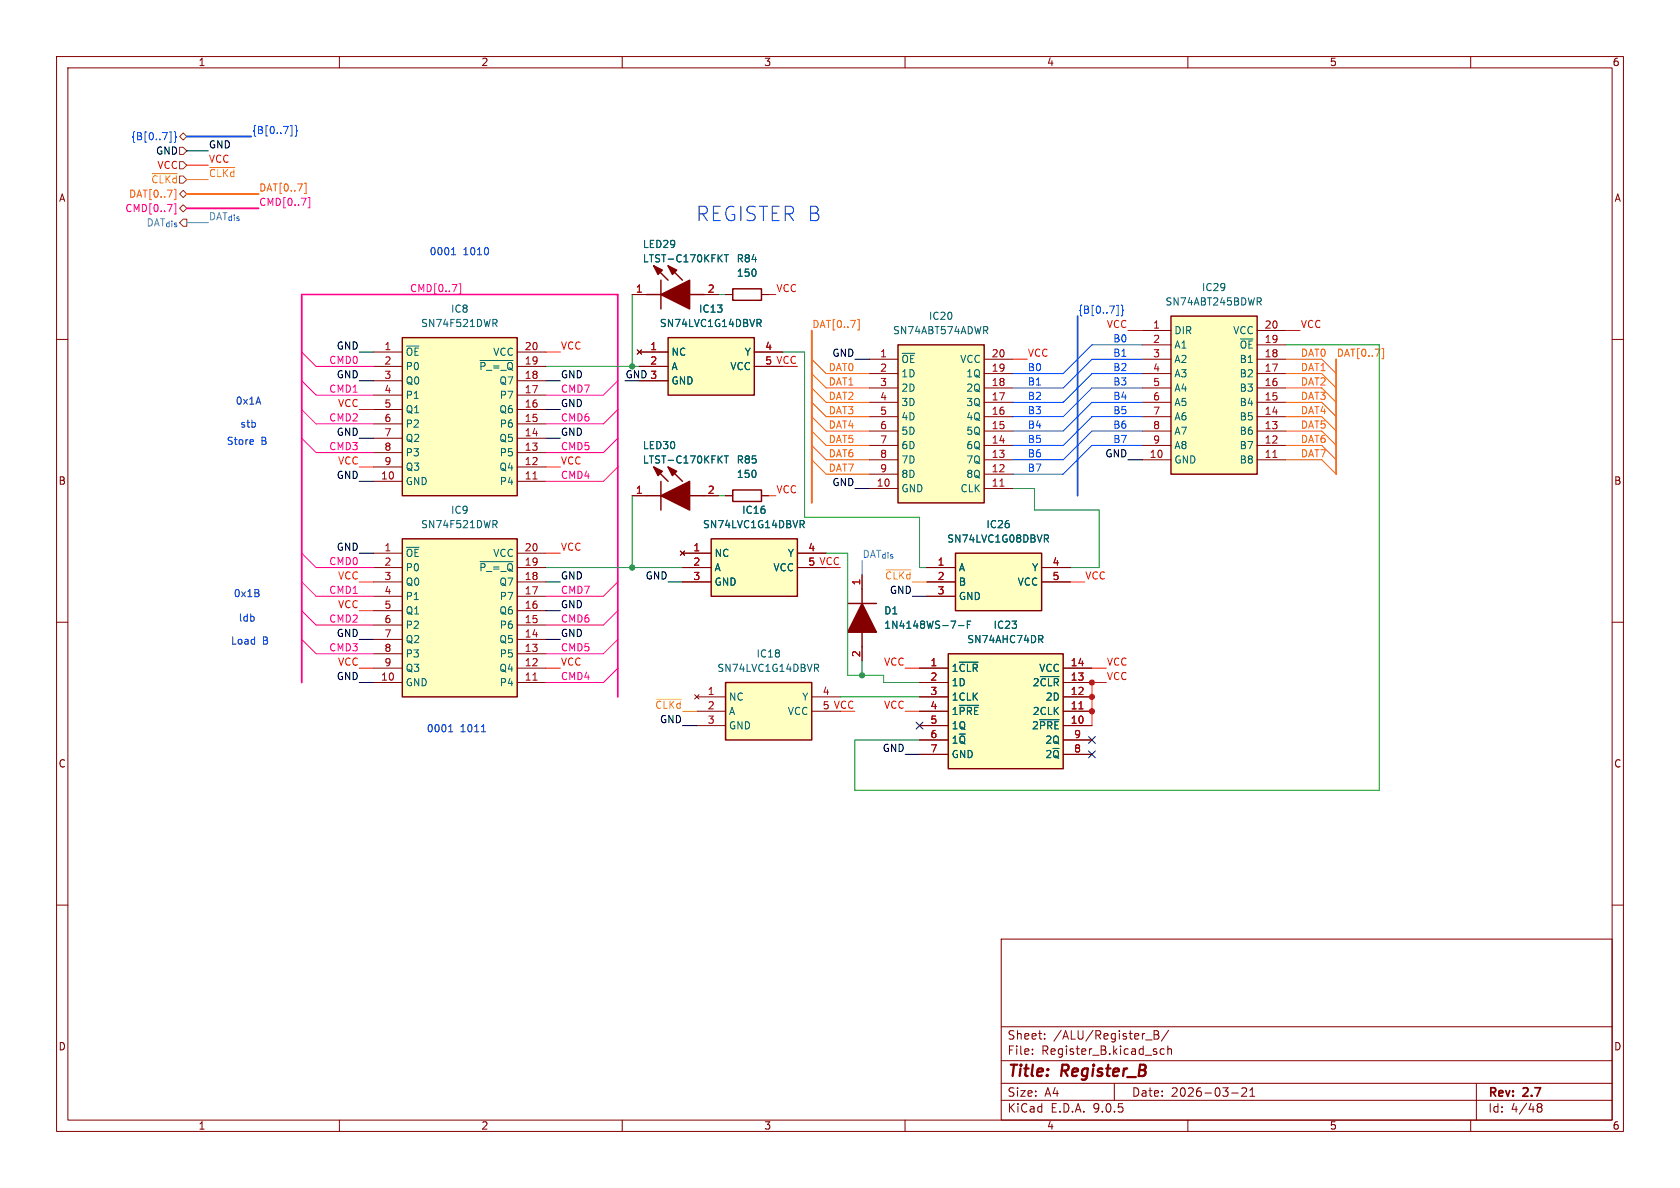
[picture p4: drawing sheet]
<svg xmlns="http://www.w3.org/2000/svg" width="297mm" height="210mm" viewBox="0 0 297 210" stroke-linecap="round" stroke-linejoin="round" font-family="sans-serif">
<defs><g id="words">
<text font-size="3.5" fill="#0000c2" x="123" y="39.3">REGISTER B</text>
<g font-size="2.8" fill="#840000">
<text x="178" y="190.9">Title:</text>
<text x="187.7" y="190.9">Register_B</text>
</g>
<g font-size="2.1" fill="#840000">
<text x="178" y="184">Sheet:</text>
<text x="186.2" y="184">/ALU/Register_B/</text>
<text x="178" y="186.7">File:</text>
<text x="184.1" y="186.7">Register_B.kicad_sch</text>
<text x="178" y="196.9">KiCad</text>
<text x="178" y="194.1">Size:</text>
<text x="184.7" y="194.1">A4</text>
<text x="185.7" y="196.9">E.D.A.</text>
<text x="193.3" y="196.9">9.0.5</text>
<text x="200" y="194.1">Date:</text>
<text x="207" y="194.1">2026-03-21</text>
<text x="263" y="194.3">Rev:</text>
<text x="263" y="196.9">Id:</text>
<text x="267.1" y="196.9">4/48</text>
<text x="269.4" y="194.3">2.7</text>
</g>
<g font-size="1.8" fill="#840000">
<text x="35" y="11.9">1</text>
<text x="85" y="11.9">2</text>
<text x="135" y="11.9">3</text>
<text x="185" y="11.9">4</text>
<text x="235" y="11.9">5</text>
<text x="285" y="11.9">6</text>
<text x="10.3" y="35.9">A</text>
<text x="285.3" y="35.9">A</text>
<text x="10.3" y="85.9">B</text>
<text x="285.3" y="85.9">B</text>
<text x="10.3" y="135.9">C</text>
<text x="285.3" y="135.9">C</text>
<text x="10.3" y="185.9">D</text>
<text x="285.3" y="185.9">D</text>
<text x="35" y="199.9">1</text>
<text x="85" y="199.9">2</text>
<text x="135" y="199.9">3</text>
<text x="185" y="199.9">4</text>
<text x="235" y="199.9">5</text>
<text x="285" y="199.9">6</text>
</g>
<g font-size="1.8" fill="#0048ff">
<text x="44.4" y="23.8">{B[0..7]}</text>
<text x="23.1" y="25">{B[0..7]}</text>
<text x="190.5" y="55.5">{B[0..7]}</text>
<text x="181.6" y="65.7">B0</text>
<text x="196.7" y="65.7">B2</text>
<text x="196.7" y="63.2">B1</text>
<text x="196.7" y="60.6">B0</text>
<text x="181.6" y="70.8">B2</text>
<text x="181.6" y="68.2">B1</text>
<text x="196.7" y="70.8">B4</text>
<text x="196.7" y="68.2">B3</text>
<text x="181.6" y="75.9">B4</text>
<text x="181.6" y="73.3">B3</text>
<text x="196.7" y="73.3">B5</text>
<text x="196.7" y="75.9">B6</text>
<text x="181.6" y="83.5">B7</text>
<text x="181.6" y="78.4">B5</text>
<text x="181.6" y="80.9">B6</text>
<text x="196.7" y="78.4">B7</text>
</g>
<g font-size="1.8">
<text x="27.5" y="27.5">GND</text>
<text x="36.8" y="26.3">GND</text>
<text x="59.4" y="61.9">GND</text>
<text x="147.1" y="63.2">GND</text>
<text x="59.4" y="67">GND</text>
<text x="99.1" y="67">GND</text>
<text x="110.5" y="67">GND 3</text>
<text x="59.4" y="77.1">GND</text>
<text x="99.1" y="77.1">GND</text>
<text x="99.1" y="72">GND</text>
<text x="195.3" y="80.9">GND</text>
<text x="59.4" y="84.7">GND</text>
<text x="147.1" y="86">GND</text>
<text x="59.4" y="97.4">GND</text>
<text x="99.1" y="102.5">GND</text>
<text x="99.1" y="107.6">GND</text>
<text x="114" y="102.5">GND</text>
<text x="157.2" y="105.1">GND</text>
<text x="59.4" y="112.7">GND</text>
<text x="99.1" y="112.7">GND</text>
<text x="59.4" y="120.3">GND</text>
<text x="116.6" y="127.9">GND</text>
<text x="155.9" y="133">GND</text>
</g>
<g font-size="1.8" fill="#ff0007">
<text x="36.8" y="28.9">VCC</text>
<text x="27.7" y="30.1">VCC</text>
<text x="137.2" y="51.7">VCC</text>
<text x="195.6" y="58.1">VCC</text>
<text x="229.9" y="58.1">VCC</text>
<text x="99.1" y="61.9">VCC</text>
<text x="135.2" y="64.5">5 VCC</text>
<text x="181.6" y="63.2">VCC</text>
<text x="59.7" y="72">VCC</text>
<text x="59.7" y="82.2">VCC</text>
<text x="99.1" y="82.2">VCC</text>
<text x="137.2" y="87.3">VCC</text>
<text x="99.1" y="97.4">VCC</text>
<text x="142.8" y="100.1">5 VCC</text>
<text x="59.7" y="102.5">VCC</text>
<text x="59.7" y="107.6">VCC</text>
<text x="191.8" y="102.5">VCC</text>
<text x="59.7" y="117.8">VCC</text>
<text x="99.1" y="117.8">VCC</text>
<text x="156.2" y="117.8">VCC</text>
<text x="195.6" y="117.8">VCC</text>
<text x="145.3" y="125.5">5 VCC</text>
<text x="156.2" y="125.4">VCC</text>
<text x="195.6" y="120.3">VCC</text>
</g>
<g font-size="1.8" fill="#ff6400">
<text x="22.7" y="35.2">DAT[0..7]</text>
<text x="26.6" y="32.6">~{CLKd}</text>
<text x="45.7" y="33.9">DAT[0..7]</text>
<text x="143.5" y="58.1">DAT[0..7]</text>
<text x="146.4" y="65.7">DAT0</text>
<text x="229.9" y="65.7">DAT1</text>
<text x="229.9" y="63.2">DAT0</text>
<text x="236.2" y="63.2">DAT[0..7]</text>
<text x="146.4" y="70.8">DAT2</text>
<text x="146.4" y="68.2">DAT1</text>
<text x="229.9" y="68.2">DAT2</text>
<text x="229.9" y="70.8">DAT3</text>
<text x="146.4" y="75.9">DAT4</text>
<text x="146.4" y="73.3">DAT3</text>
<text x="229.9" y="73.3">DAT4</text>
<text x="229.9" y="75.9">DAT5</text>
<text x="146.4" y="80.9">DAT6</text>
<text x="146.4" y="83.5">DAT7</text>
<text x="146.4" y="78.4">DAT5</text>
<text x="229.9" y="80.9">DAT7</text>
<text x="229.9" y="78.4">DAT6</text>
</g>
<g font-size="1.8" fill="#ffba00">
<text x="36.8" y="31.4">~{CLKd}</text>
<text x="156.4" y="102.5">~{CLKd}</text>
<text x="115.7" y="125.4">~{CLKd}</text>
</g>
<g font-size="1.8" fill="#ff0093">
<text x="22" y="37.7">CMD[0..7]</text>
<text x="45.7" y="36.5">CMD[0..7]</text>
<text x="72.4" y="51.7">CMD[0..7]</text>
<text x="58.1" y="64.4">CMD0</text>
<text x="58.1" y="69.5">CMD1</text>
<text x="99.1" y="69.5">CMD7</text>
<text x="58.1" y="74.6">CMD2</text>
<text x="99.1" y="74.6">CMD6</text>
<text x="58.1" y="79.7">CMD3</text>
<text x="99.1" y="79.7">CMD5</text>
<text x="99.1" y="84.7">CMD4</text>
<text x="58.1" y="100">CMD0</text>
<text x="58.1" y="105.1">CMD1</text>
<text x="99.1" y="105.1">CMD7</text>
<text x="58.1" y="110.1">CMD2</text>
<text x="99.1" y="110.1">CMD6</text>
<text x="58.1" y="115.2">CMD3</text>
<text x="99.1" y="115.2">CMD5</text>
<text x="99.1" y="120.3">CMD4</text>
</g>
<text font-size="1.8" fill="#725600" x="25.8" y="40.2">DAT_{dis}</text>
<g font-size="1.8" fill="#22afff">
<text x="36.8" y="39">DAT_{dis}</text>
<text x="152.4" y="98.7">DAT_{dis}</text>
</g>
<g font-size="1.8" fill="#0000c2">
<text x="75.9" y="45.3">0001</text>
<text x="81.9" y="45.3">1010</text>
<text x="41.6" y="71.7">0x1A</text>
<text x="42.4" y="75.8">stb</text>
<text x="40" y="78.8">Store</text>
<text x="46.1" y="78.8">B</text>
<text x="41.2" y="105.8">0x1B</text>
<text x="42.1" y="110.1">ldb</text>
<text x="40.7" y="114.2">Load</text>
<text x="46.4" y="114.2">B</text>
<text x="75.3" y="129.6">0001</text>
<text x="81.4" y="129.6">1011</text>
</g>
<g font-size="1.8" fill="#006464">
<text x="113.5" y="44">LED29</text>
<text x="113.5" y="46.6">LTST-C170KFKT</text>
<text x="130.1" y="46.6">R84</text>
<text x="130.2" y="49.1">150</text>
<text x="212.4" y="51.7">IC29</text>
<text x="74.3" y="58">SN74F521DWR</text>
<text x="79.6" y="55.5">IC8</text>
<text x="116.6" y="58">SN74LVC1G14DBVR</text>
<text x="123.5" y="55.5">IC13</text>
<text x="157.8" y="59.3">SN74ABT574ADWR</text>
<text x="164.1" y="56.7">IC20</text>
<text x="205.9" y="54.2">SN74ABT245BDWR</text>
<text x="207.5" y="59.3">DIR</text>
<text x="217.9" y="59.3">VCC</text>
<text x="71.6" y="63.1">~{OE}</text>
<text x="71.6" y="65.6">P0</text>
<text x="84.6" y="65.6">~{P_=_Q}</text>
<text x="87.1" y="63.1">VCC</text>
<text x="118.6" y="63.1">NC</text>
<text x="118.6" y="65.6">A</text>
<text x="129" y="65.6">VCC</text>
<text x="131.6" y="63.1">Y</text>
<text x="159.3" y="64.4">~{OE}</text>
<text x="169.7" y="64.4">VCC</text>
<text x="207.5" y="61.8">A1</text>
<text x="207.5" y="64.4">A2</text>
<text x="219.1" y="61.8">~{OE}</text>
<text x="219.1" y="64.4">B1</text>
<text x="71.6" y="68.2">Q0</text>
<text x="71.6" y="70.7">P1</text>
<text x="88.2" y="68.2">Q7</text>
<text x="88.2" y="70.7">P7</text>
<text x="118.6" y="68.2">GND</text>
<text x="159.3" y="66.9">1D</text>
<text x="159.3" y="69.4">2D</text>
<text x="159.3" y="72">3D</text>
<text x="170.7" y="66.9">1Q</text>
<text x="170.7" y="69.4">2Q</text>
<text x="170.7" y="72">3Q</text>
<text x="207.5" y="66.9">A3</text>
<text x="207.5" y="69.4">A4</text>
<text x="207.5" y="72">A5</text>
<text x="219.1" y="66.9">B2</text>
<text x="219.1" y="69.4">B3</text>
<text x="219.1" y="72">B4</text>
<text x="71.6" y="73.3">Q1</text>
<text x="71.6" y="75.8">P2</text>
<text x="88.2" y="73.3">Q6</text>
<text x="88.2" y="75.8">P6</text>
<text x="159.3" y="74.5">4D</text>
<text x="159.3" y="77.1">5D</text>
<text x="170.7" y="74.5">4Q</text>
<text x="170.7" y="77.1">5Q</text>
<text x="207.5" y="74.5">A6</text>
<text x="207.5" y="77.1">A7</text>
<text x="219.1" y="74.5">B5</text>
<text x="219.1" y="77.1">B6</text>
<text x="71.6" y="78.3">Q2</text>
<text x="71.6" y="80.9">P3</text>
<text x="71.6" y="83.4">Q3</text>
<text x="88.2" y="78.3">Q5</text>
<text x="88.2" y="83.4">Q4</text>
<text x="88.2" y="80.9">P5</text>
<text x="113.5" y="79.6">LED30</text>
<text x="113.5" y="82.1">LTST-C170KFKT</text>
<text x="130.1" y="82.1">R85</text>
<text x="159.3" y="79.6">6D</text>
<text x="159.3" y="82.1">7D</text>
<text x="170.7" y="79.6">6Q</text>
<text x="170.7" y="82.1">7Q</text>
<text x="207.5" y="79.6">A8</text>
<text x="207.5" y="82.1">GND</text>
<text x="219.1" y="79.6">B7</text>
<text x="219.1" y="82.1">B8</text>
<text x="71.6" y="86">GND</text>
<text x="88.2" y="86">P4</text>
<text x="130.2" y="84.7">150</text>
<text x="159.3" y="84.7">8D</text>
<text x="159.3" y="87.2">GND</text>
<text x="169.7" y="87.2">CLK</text>
<text x="170.7" y="84.7">8Q</text>
<text x="74.3" y="93.6">SN74F521DWR</text>
<text x="79.6" y="91">IC9</text>
<text x="124.2" y="93.6">SN74LVC1G14DBVR</text>
<text x="131.1" y="91">IC16</text>
<text x="174.3" y="93.6">IC26</text>
<text x="71.6" y="98.7">~{OE}</text>
<text x="71.6" y="101.2">P0</text>
<text x="84.6" y="101.2">~{P_=_Q}</text>
<text x="87.1" y="98.7">VCC</text>
<text x="126.2" y="98.7">NC</text>
<text x="126.2" y="101.2">A</text>
<text x="136.6" y="101.2">VCC</text>
<text x="139.2" y="98.7">Y</text>
<text x="167.4" y="96.1">SN74LVC1G08DBVR</text>
<text x="169.4" y="101.2">A</text>
<text x="182.4" y="101.2">Y</text>
<text x="71.6" y="103.7">Q0</text>
<text x="71.6" y="106.3">P1</text>
<text x="88.2" y="103.7">Q7</text>
<text x="88.2" y="106.3">P7</text>
<text x="126.2" y="103.7">GND</text>
<text x="169.4" y="103.7">B</text>
<text x="169.4" y="106.3">GND</text>
<text x="179.8" y="103.7">VCC</text>
<text x="71.6" y="108.8">Q1</text>
<text x="71.6" y="111.4">P2</text>
<text x="71.6" y="113.9">Q2</text>
<text x="88.2" y="108.8">Q6</text>
<text x="88.2" y="113.9">Q5</text>
<text x="88.2" y="111.4">P6</text>
<text x="156.2" y="108.8">D1</text>
<text x="156.2" y="111.4">1N4148WS-7-F</text>
<text x="170.9" y="113.9">SN74AHC74DR</text>
<text x="175.6" y="111.4">IC23</text>
<text x="71.6" y="116.4">P3</text>
<text x="71.6" y="119">Q3</text>
<text x="88.2" y="119">Q4</text>
<text x="88.2" y="116.4">P5</text>
<text x="126.7" y="119">SN74LVC1G14DBVR</text>
<text x="133.6" y="116.4">IC18</text>
<text x="168.1" y="119">1~{CLR}</text>
<text x="183.6" y="119">VCC</text>
<text x="71.6" y="121.5">GND</text>
<text x="88.2" y="121.5">P4</text>
<text x="128.8" y="124.1">NC</text>
<text x="141.7" y="124.1">Y</text>
<text x="168.1" y="121.5">1D</text>
<text x="168.1" y="124.1">1CLK</text>
<text x="182.5" y="121.5">2~{CLR}</text>
<text x="184.8" y="124.1">2D</text>
<text x="128.8" y="126.6">A</text>
<text x="128.8" y="129.1">GND</text>
<text x="139.2" y="126.6">VCC</text>
<text x="168.1" y="126.6">1~{PRE}</text>
<text x="168.1" y="129.1">1Q</text>
<text x="168.1" y="131.7">1~{Q}</text>
<text x="182.4" y="129.1">2~{PRE}</text>
<text x="182.5" y="126.6">2CLK</text>
<text x="184.7" y="131.7">2Q</text>
<text x="168.1" y="134.2">GND</text>
<text x="184.7" y="134.2">2~{Q}</text>
</g>
<g font-size="1.8" fill="#a90000">
<text x="112.3" y="51.8">1</text>
<text x="125" y="51.8">2</text>
<text x="203.8" y="58.2">1</text>
<text x="223.5" y="58.2">20</text>
<text x="67.9" y="62">1</text>
<text x="67.9" y="64.5">2</text>
<text x="92.7" y="62">20</text>
<text x="92.7" y="64.5">19</text>
<text x="114.9" y="62">1</text>
<text x="114.9" y="64.5">2</text>
<text x="135.2" y="62">4</text>
<text x="135.2" y="64.5">5</text>
<text x="155.5" y="63.2">1</text>
<text x="155.5" y="65.8">2</text>
<text x="175.2" y="63.2">20</text>
<text x="175.2" y="65.8">19</text>
<text x="203.8" y="60.7">2</text>
<text x="203.8" y="63.2">3</text>
<text x="203.8" y="65.8">4</text>
<text x="223.5" y="60.7">19</text>
<text x="223.5" y="63.2">18</text>
<text x="223.5" y="65.8">17</text>
<text x="67.9" y="67.1">3</text>
<text x="67.9" y="69.6">4</text>
<text x="92.7" y="67.1">18</text>
<text x="92.7" y="69.6">17</text>
<text x="114.9" y="67.1">3</text>
<text x="155.5" y="68.3">3</text>
<text x="155.5" y="70.9">4</text>
<text x="175.2" y="68.3">18</text>
<text x="175.2" y="70.9">17</text>
<text x="203.8" y="68.3">5</text>
<text x="203.8" y="70.9">6</text>
<text x="223.5" y="68.3">16</text>
<text x="223.5" y="70.9">15</text>
<text x="67.9" y="72.1">5</text>
<text x="67.9" y="74.7">6</text>
<text x="67.9" y="77.2">7</text>
<text x="92.7" y="72.1">16</text>
<text x="92.7" y="74.7">15</text>
<text x="92.7" y="77.2">14</text>
<text x="155.5" y="73.4">5</text>
<text x="155.5" y="75.9">6</text>
<text x="175.2" y="73.4">16</text>
<text x="175.2" y="75.9">15</text>
<text x="203.8" y="73.4">7</text>
<text x="203.8" y="75.9">8</text>
<text x="223.5" y="73.4">14</text>
<text x="223.5" y="75.9">13</text>
<text x="67.9" y="79.8">8</text>
<text x="67.9" y="82.3">9</text>
<text x="92.7" y="79.8">13</text>
<text x="92.7" y="82.3">12</text>
<text x="155.5" y="78.5">7</text>
<text x="155.5" y="81">8</text>
<text x="155.5" y="83.6">9</text>
<text x="175.2" y="78.5">14</text>
<text x="175.2" y="81">13</text>
<text x="175.2" y="83.6">12</text>
<text x="203.2" y="81">10</text>
<text x="203.8" y="78.5">9</text>
<text x="223.5" y="78.5">12</text>
<text x="223.5" y="81">11</text>
<text x="67.3" y="84.8">10</text>
<text x="92.7" y="84.8">11</text>
<text x="112.3" y="87.4">1</text>
<text x="125" y="87.4">2</text>
<text x="154.9" y="86.1">10</text>
<text x="175.2" y="86.1">11</text>
<text x="67.9" y="97.5">1</text>
<text x="67.9" y="100.1">2</text>
<text x="92.7" y="97.5">20</text>
<text x="92.7" y="100.1">19</text>
<text x="122.5" y="97.5">1</text>
<text x="122.5" y="100.1">2</text>
<text x="142.8" y="97.5">4</text>
<text x="142.8" y="100.1">5</text>
<text x="165.7" y="100.1">1</text>
<text x="186" y="100.1">4</text>
<text x="67.9" y="102.6">3</text>
<text x="67.9" y="105.2">4</text>
<text x="67.9" y="107.7">5</text>
<text x="92.7" y="102.6">18</text>
<text x="92.7" y="105.2">17</text>
<text x="92.7" y="107.7">16</text>
<text x="122.5" y="102.6">3</text>
<text x="152.1" y="103.6" transform="rotate(-90 152.1 103.6)">1</text>
<text x="165.7" y="102.6">2</text>
<text x="165.7" y="105.2">3</text>
<text x="186" y="102.6">5</text>
<text x="67.9" y="110.2">6</text>
<text x="67.9" y="112.8">7</text>
<text x="92.7" y="110.2">15</text>
<text x="92.7" y="112.8">14</text>
<text x="67.9" y="115.3">8</text>
<text x="67.9" y="117.9">9</text>
<text x="92.7" y="115.3">13</text>
<text x="92.7" y="117.9">12</text>
<text x="152.1" y="116.3" transform="rotate(-90 152.1 116.3)">2</text>
<text x="164.4" y="117.9">1</text>
<text x="189.2" y="117.9">14</text>
<text x="67.3" y="120.4">10</text>
<text x="92.7" y="120.4">11</text>
<text x="125" y="122.9">1</text>
<text x="125" y="125.5">2</text>
<text x="145.3" y="122.9">4</text>
<text x="164.4" y="120.4">2</text>
<text x="164.4" y="122.9">3</text>
<text x="164.4" y="125.5">4</text>
<text x="189.2" y="120.4">13</text>
<text x="189.2" y="122.9">12</text>
<text x="189.2" y="125.5">11</text>
<text x="125" y="128">3</text>
<text x="164.4" y="128">5</text>
<text x="164.4" y="130.6">6</text>
<text x="189.2" y="128">10</text>
<text x="189.8" y="130.6">9</text>
<text x="164.4" y="133.1">7</text>
<text x="189.8" y="133.1">8</text>
</g>
</g></defs>
<g fill="none" stroke="#840000" stroke-width=".18">
<path d="M10 10h277v190h-277zM12 12h273v186h-273zM60 10v2M110 10v2M160 10v2M210 10v2M260 10v2M10 60h2M285 60h2M10 110h2M285 110h2M10 160h2"/>
<path d="M177 166h108v32h-108zM285 160h2M60 198v2M110 198v2M160 198v2M177 194.5h108M177 191.5h108M177 187.5h108M177 181.5h108M182.5 186.3v.1M182.5 185.5v.1M184.7 183.6v.1"/>
<path d="M184.7 182.8v.1M197 191.5v3M202.5 183.8h1.2M204 182.2h.5l.2 .1 .1 .3-.3 .3a.4 .4 0 0 1 .4 .4 .4 .4 0 0 1-.3 .4h-.6zM204 182.9h.5M205.8 185.5l-.4-.1-.3 .3v.4l.1 .2h.6M206.5 185.5l.2-.1 .3 .1 .1 .9M206.5 184.9v1.5M206.6 182.1l-1.3 2M210 198v2M217.7 193.2h1.2M219.5 192.4l.6-.1 .2 .1 .1 .3-.9 1.1h.9"/>
<path d="M221 193.8h.8M221 192.7l.4-.4v1.5M260 198v2M261 191.5v6.5M271.7 195.5l.3 .2M271.7 195.4l.3-.3 .5 .1 .1 .3-.3 .2M272 195.7h.3M272 195.7l-.3 .3M272.3 195.7l.3 .3-.1 .5-.5 .1-.3-.3"/>
</g>
<path d="M158.7 61h15.3v27.9h-15.3z" fill="#ffffc2"/>
<path d="M158.7 61h15.3v27.9h-15.3zM114.3 87.6h2.5M115.6 82.6l2.5 2.5M116.8 85.1v5.1M118.1 82.6l2.5 2.5M121.9 87.6h2.6M129.5 86.6h5.1v2h-5.1zM149.9 106.7h5M152.4 104.1v2.6M152.4 111.8v2.5" fill="none" stroke="#840000" stroke-width=".25"/>
<g fill="none" stroke="#840000" stroke-width=".18">
<path d="M153.7 63.5h5M153.7 66h5M153.7 68.6h5M153.7 71.1h5M153.7 73.7h5M153.7 76.2h5M153.7 78.7h5M174 63.5h5.1M174 66h5.1M174 68.6h5.1M174 71.1h5.1M174 73.7h5.1"/>
<path d="M174 76.2h5.1M174 78.7h5.1M111.8 87.6h2.5M124.5 87.6h2.5M128.3 87.6h1.2M134.6 87.6h1.3M153.7 81.3h5M153.7 83.8h5M153.7 86.4h5M174 81.3h5.1M174 83.8h5.1M174 86.4h5.1"/>
<path d="M152.4 101.6v2.5M152.4 114.3v2.5"/>
</g>
<path d="M176.8 85.9h.7" fill="none" stroke="#a90000" stroke-width=".18"/>
<path d="M174.2 58.4l.4 .6M174.5 57.8l.1 .2-.1 .3M128 80.6h.8M128.4 80.6v1.3M169.4 110.6h1M171 110.4h.4M171.6 109.8h-.6v1.3" fill="none" stroke="#006464" stroke-width=".18"/>
<g fill="#840000" stroke="#840000" stroke-width=".25">
<path d="M152.4 106.7l2.5 5.1h-5z"/>
<path d="M116.8 87.6l5.1-2.5v5.1z"/>
<path d="M115.6 82.6l1.5 .7-.8 .8z"/>
<path d="M118.1 82.6l1.5 .7-.7 .8z"/>
</g>
<path d="M71.1 59.7h20.3v27.9h-20.3z" fill="#ffffc2"/>
<path d="M71.1 59.7h20.3v27.9h-20.3z" fill="none" stroke="#840000" stroke-width=".25"/>
<g fill="none" stroke="#840000" stroke-width=".18">
<path d="M66 62.2h5.1M66 64.8h5.1M66 67.3h5.1M66 69.9h5.1M66 72.4h5.1M66 74.9h5.1M66 77.5h5.1M91.4 62.2h5.1M91.4 64.8h5.1M91.4 67.3h5.1M91.4 69.9h5.1M91.4 72.4h5.1"/>
<path d="M91.4 74.9h5.1M91.4 77.5h5.1M66 80h5.1M66 82.6h5.1M66 85.1h5.1M91.4 80h5.1M91.4 82.6h5.1M91.4 85.1h5.1"/>
</g>
<path d="M87.1 56.5h.5l.3 .2-.1 .4h-.7M87.4 57.1l.5 .6M84.9 63.7h5.8" fill="none" stroke="#006464" stroke-width=".18"/>
<path d="M94.2 84.7h.7" fill="none" stroke="#a90000" stroke-width=".18"/>
<path d="M168.9 97.8h15.2v10.2h-15.2z" fill="#ffffc2"/>
<path d="M114.3 52.1h2.5M115.6 47l2.5 2.5M116.8 49.5v5.1M118.1 47l2.5 2.5M121.9 52.1h2.6M129.5 51.1h5.1v2h-5.1zM168.9 97.8h15.2v10.2h-15.2z" fill="none" stroke="#840000" stroke-width=".25"/>
<path d="M111.8 52.1h2.5M124.5 52.1h2.5M128.3 52.1h1.2M134.6 52.1h1.3M163.8 100.3h5.1M163.8 102.9h5.1M163.8 105.4h5.1M184.1 100.3h5.1M184.1 102.9h5.1" fill="none" stroke="#840000" stroke-width=".18"/>
<path d="M128 45h.8M128.4 45v1.3M184.6 94.6h.5l.3 .2-.2 .4h-.6M184.9 95.2l.5 .6" fill="none" stroke="#006464" stroke-width=".18"/>
<g fill="#840000" stroke="#840000" stroke-width=".25">
<path d="M116.8 52.1l5.1-2.6v5.1z"/>
<path d="M115.6 47l1.5 .8-.8 .7z"/>
<path d="M118.1 47l1.5 .8-.7 .7z"/>
</g>
<path d="M118.1 59.7h15.2v10.2h-15.2z" fill="#ffffc2"/>
<path d="M118.1 59.7h15.2v10.2h-15.2z" fill="none" stroke="#840000" stroke-width=".25"/>
<path d="M112.6 61.8l.8 .8M113 62.2h5.1M113 64.8h5.1M113 67.3h5.1M113.4 61.8l-.8 .8M133.3 62.2h5.1M133.3 64.8h5.1" fill="none" stroke="#840000" stroke-width=".18"/>
<path d="M133.8 56.5h.5l.3 .2-.2 .4h-.6M134.1 57.1l.5 .6" fill="none" stroke="#006464" stroke-width=".18"/>
<path d="M167.6 115.6h20.4v20.3h-20.4z" fill="#ffffc2"/>
<path d="M167.6 115.6h20.4v20.3h-20.4z" fill="none" stroke="#840000" stroke-width=".25"/>
<g fill="none" stroke="#840000" stroke-width=".18">
<path d="M162.6 118.1h5M188 118.1h5M162.6 120.7h5M162.6 123.2h5M162.6 125.7h5M162.6 128.3h5M162.6 130.8h5M162.6 133.4h5M188 120.7h5M188 123.2h5M188 125.7h5M188 128.3h5"/>
<path d="M188 130.8h5M188 133.4h5"/>
</g>
<path d="M169.6 117.1h3.3M183.9 119.6h3.3M183.9 113l.5 .6M184.1 112.3l.3 .3-.1 .3-.2 .1M169.6 124.7h3.4M183.8 127.2h3.4" fill="none" stroke="#006464" stroke-width=".18"/>
<path d="M190.7 125.3h.8" fill="none" stroke="#a90000" stroke-width=".18"/>
<path d="M71.1 95.3h20.3v27.9h-20.3z" fill="#ffffc2"/>
<path d="M71.1 95.3h20.3v27.9h-20.3z" fill="none" stroke="#840000" stroke-width=".25"/>
<g fill="none" stroke="#840000" stroke-width=".18">
<path d="M66 97.8h5.1M91.4 97.8h5.1M66 100.3h5.1M66 102.9h5.1M66 105.4h5.1M66 108h5.1M66 110.5h5.1M66 113h5.1M66 115.6h5.1M66 118.1h5.1M91.4 100.3h5.1M91.4 102.9h5.1"/>
<path d="M91.4 105.4h5.1M91.4 108h5.1M91.4 110.5h5.1M91.4 113h5.1M91.4 115.6h5.1M91.4 118.1h5.1M66 120.7h5.1M91.4 120.7h5.1"/>
</g>
<path d="M84.9 99.3h5.8M87.1 92h.5l.3 .3-.1 .3-.7 .1M87.4 92.7l.5 .6" fill="none" stroke="#006464" stroke-width=".18"/>
<path d="M94.2 120.2h.7" fill="none" stroke="#a90000" stroke-width=".18"/>
<path d="M125.7 95.3h15.3v10.1h-15.3z" fill="#ffffc2"/>
<path d="M125.7 95.3h15.3v10.1h-15.3z" fill="none" stroke="#840000" stroke-width=".25"/>
<path d="M120.3 97.4l.7 .8M120.6 97.8h5.1M121 97.4l-.7 .8M141 97.8h5M120.6 100.3h5.1M120.6 102.9h5.1M141 100.3h5" fill="none" stroke="#840000" stroke-width=".18"/>
<path d="M141.5 92h.4l.3 .3-.1 .3-.6 .1M141.8 92.7l.4 .6" fill="none" stroke="#006464" stroke-width=".18"/>
<path d="M128.3 120.7h15.2v10.1h-15.2z" fill="#ffffc2"/>
<path d="M128.3 120.7h15.2v10.1h-15.2z" fill="none" stroke="#840000" stroke-width=".25"/>
<path d="M122.8 122.8l.8 .8M123.2 123.2h5.1M123.2 125.7h5.1M123.2 128.3h5.1M123.6 122.8l-.8 .8M143.5 123.2h5.1M143.5 125.7h5.1" fill="none" stroke="#840000" stroke-width=".18"/>
<path d="M144 117.4h.5l.2 .3-.1 .3-.6 .1M144.3 118.1l.4 .6" fill="none" stroke="#006464" stroke-width=".18"/>
<path d="M207 55.9h15.2v27.9h-15.2z" fill="#ffffc2"/>
<path d="M207 55.9h15.2v27.9h-15.2z" fill="none" stroke="#840000" stroke-width=".25"/>
<g fill="none" stroke="#840000" stroke-width=".18">
<path d="M111.8 52.1h2.5M124.5 52.1h2.5M128.3 52.1h1.2M134.6 52.1h1.3M201.9 58.4h5.1M222.2 58.4h5.1M112.6 61.8l.8 .8M113 62.2h5.1M113 64.8h5.1M113 67.3h5.1M113.4 61.8l-.8 .8M133.3 62.2h5.1"/>
<path d="M133.3 64.8h5.1M201.9 61h5.1M201.9 63.5h5.1M201.9 66h5.1M201.9 68.6h5.1M201.9 71.1h5.1M201.9 73.7h5.1M201.9 76.2h5.1M201.9 78.7h5.1M222.2 61h5.1M222.2 63.5h5.1M222.2 66h5.1"/>
<path d="M222.2 68.6h5.1M222.2 71.1h5.1M222.2 73.7h5.1M222.2 76.2h5.1M222.2 78.7h5.1M111.8 87.6h2.5M120.3 97.4l.7 .8M120.6 97.8h5.1M121 97.4l-.7 .8M124.5 87.6h2.5M128.3 87.6h1.2M134.6 87.6h1.3"/>
<path d="M141 97.8h5M201.9 81.3h5.1M222.2 81.3h5.1M120.6 100.3h5.1M120.6 102.9h5.1M141 100.3h5M152.4 101.6v2.5M152.4 114.3v2.5M162.6 118.1h5M163.8 100.3h5.1M163.8 102.9h5.1M163.8 105.4h5.1"/>
<path d="M184.1 100.3h5.1M184.1 102.9h5.1M188 118.1h5M162.6 120.7h5M162.6 123.2h5M162.6 125.7h5M162.6 128.3h5M162.6 130.8h5M162.6 133.4h5M188 120.7h5M188 123.2h5M188 125.7h5"/>
<path d="M188 128.3h5M188 130.8h5M188 133.4h5"/>
</g>
<path d="M225 80.9h.8M190.7 125.3h.8" fill="none" stroke="#a90000" stroke-width=".18"/>
<g fill="none" stroke="#006464" stroke-width=".18">
<path d="M128 45h.8M128.4 45v1.3M133.8 56.5h.5l.3 .2-.2 .4h-.6M134.1 57.1l.5 .6M222.2 52.6h.5l.3 .3-.1 .4h-.7M222.6 53.3l.4 .6M128 80.6h.8M128.4 80.6v1.3M141.5 92h.4l.3 .3-.1 .3-.6 .1M141.8 92.7l.4 .6M184.6 94.6h.5l.3 .2-.2 .4h-.6M184.9 95.2l.5 .6"/>
<path d="M169.4 110.6h1M169.6 117.1h3.3M171 110.4h.4M171.6 109.8h-.6v1.3M183.9 119.6h3.3M183.9 113l.5 .6M184.1 112.3l.3 .3-.1 .3-.2 .1M169.6 124.7h3.4M183.8 127.2h3.4"/>
</g>
<g fill="none" stroke="#0048ff" stroke-width=".18">
<path d="M29.9 23.3h.3v1.8h-.3M30.8 23.3l.2 .1v.6l.2 .2-.2 .2v.6l-.2 .2M51.3 22.2h.3v1.8h-.3M52.2 22.2l.2 .1v.7l.2 .1-.2 .2v.6l-.2 .2M197.4 54h.3v1.8h-.3M198.2 53.9l.3 .2v.6l.1 .2-.1 .2v.6l-.3 .2M201.9 68.6h-8.9l-5 5.1h-8.9M201.9 73.7h-8.9l-5 5h-8.9M201.9 66h-8.9l-5 5.1h-8.9M201.9 71.1h-8.9l-5 5.1h-8.9M201.9 63.5h-8.9l-5 5.1h-8.9M201.9 76.2h-8.9l-5 5.1h-8.9"/>
<path d="M201.9 78.7h-8.9l-5 5.1h-8.9M201.9 61h-8.9l-5 5h-8.9"/>
</g>
<path d="M31.7 24.1l.7-.6 .6 .6-.6 .7zM31.7 26h.7l.6 .7-.6 .6h-.7zM31.7 28.6h.7l.6 .6-.6 .6h-.7zM31.7 36.8l.7-.6 .6 .6-.6 .7zM32.4 33.7l.6 .6-.6 .6-.7-.6z" fill="none" stroke="#725600" stroke-width=".18"/>
<path d="M26.9 30.7h4.4M33 31.8h3.8M37.1 29.6h4.4M156.6 100.7h4.5M161.3 102.9h2.5M116 123.6h4.4M120.6 125.7h2.6" fill="none" stroke="#ffba00" stroke-width=".18"/>
<g fill="none" stroke="#ff0093" stroke-width=".18">
<path d="M30.8 36h.3v1.8h-.3M54.5 34.9h.3v1.8h-.3M81.1 50.2h.3v1.8h-.3M53.3 72.4l2.6 2.5h10.1M53.3 77.5l2.6 2.5h10.1M53.3 67.3l2.6 2.6h10.1M53.3 62.2l2.6 2.6h10.1M109.2 72.4l-2.5 2.5h-10.2M109.2 77.5l-2.5 2.5h-10.2M109.2 67.3l-2.5 2.6h-10.2M53.3 97.8l2.6 2.5h10.1M109.2 82.6l-2.5 2.5h-10.2"/>
<path d="M53.3 108l2.6 2.5h10.1M53.3 102.9l2.6 2.5h10.1M53.3 113l2.6 2.6h10.1M109.2 108l-2.5 2.5h-10.2M109.2 102.9l-2.5 2.5h-10.2M109.2 113l-2.5 2.6h-10.2M109.2 118.1l-2.5 2.6h-10.2"/>
</g>
<g fill="none" stroke="#ff6400" stroke-width=".18">
<path d="M31.1 33.5v1.8h-.3M53.8 32.4h.3v1.8h-.3M151.6 56.5h.3v1.8h-.3M143.5 78.7l2.5 2.6h7.7M143.5 76.2l2.5 2.5h7.7M143.5 68.6l2.5 2.5h7.7M143.5 66l2.5 2.6h7.7M143.5 73.7l2.5 2.5h7.7M143.5 71.1l2.5 2.6h7.7M143.5 63.5l2.5 2.5h7.7M227.3 78.7h6.4l2.5 2.6M227.3 71.1h6.4l2.5 2.6"/>
<path d="M227.3 68.6h6.4l2.5 2.5M227.3 76.2h6.4l2.5 2.5M227.3 73.7h6.4l2.5 2.5M227.3 66h6.4l2.5 2.6M227.3 63.5h6.4l2.5 2.5M244.3 61.6h.3v1.8h-.3M143.5 81.3l2.5 2.5h7.7M227.3 81.3h6.4l2.5 2.5"/>
</g>
<path d="M33 24.1h11.4M190.5 55.9v31.7" fill="none" stroke="#0048ff" stroke-width=".3"/>
<path d="M33 36.8h12.7M53.3 120.7v-68.6h55.9v71.1" fill="none" stroke="#ff0093" stroke-width=".3"/>
<path d="M33 34.3h12.7M143.5 58.4v30.5M236.2 63.5v20.3" fill="none" stroke="#ff6400" stroke-width=".3"/>
<g fill="none" stroke="#ff0007" stroke-width=".18">
<path d="M33 29.2h3.8M135.9 52.1h1.3M199.4 58.4h2.5M227.3 58.4h2.6M63.5 72.4h2.5M96.5 62.2h2.6M179.1 63.5h2.5M63.5 82.6h2.5M96.5 82.6h2.6M96.5 97.8h2.6M135.9 87.6h1.3M63.5 118.1h2.5"/>
<path d="M63.5 102.9h2.5M63.5 108h2.5M96.5 118.1h2.6M160 118.1h2.6M189.2 102.9h2.6M193 118.1h2.6M160 125.7h2.6M195.6 120.7h-2.6v7.6"/>
</g>
<path d="M111.8 52.1v12.7M127 52.1h1.3M96.5 64.8h16.5M138.4 62.2h3.8v29.2h20.4v8.9h1.2M227.3 61h16.5v78.7h-92.7v-8.9h11.5M111.8 87.6v12.7M127 87.6h1.3M146 97.8h3.9v21.6h6.3v1.3h6.4M179.1 86.4h3.8v3.8h11.4v10.1h-5.1M96.5 100.3h24.1M152.4 116.8v2.6M148.6 123.2h14" fill="none" stroke="#009600" stroke-width=".18"/>
<g fill="none" stroke="#000" stroke-width=".18">
<path d="M33 26.7h3.8M63.5 77.5h2.5M63.5 67.3h2.5M63.5 62.2h2.5M96.5 77.5h2.6M96.5 72.4h2.6M96.5 67.3h2.6M151.1 63.5h2.6M63.5 85.1h2.5M63.5 97.8h2.5M151.1 86.4h2.6M199.4 81.3h2.5"/>
<path d="M63.5 113h2.5M96.5 113h2.6M96.5 102.9h2.6M96.5 108h2.6M118.1 102.9h2.5M161.3 105.4h2.5M63.5 120.7h2.5M120.6 128.3h2.6M160 133.4h2.6"/>
</g>
<path d="M33 39.4h3.8M152.4 99.1v2.5" fill="none" stroke="#22afff" stroke-width=".18"/>
<path d="M162 127.7l1.2 1.2M163.2 127.7l-1.2 1.2M192.4 130.2l1.2 1.2M192.4 132.7l1.2 1.3M193.6 130.2l-1.2 1.2M193.6 132.7l-1.2 1.3" fill="none" stroke="#000084" stroke-width=".18"/>
<path d="M79.8 45h.8M79.9 44.1l.3-.3v1.2M86.3 44v.8M44.7 77.8l.1 .2-.6 .1M79.3 129.4h.7M79.4 128.4l.3-.3v1.3M85.1 129.4h.8" fill="none" stroke="#0000c2" stroke-width=".18"/>
<g fill="#009600" stroke="#009600" stroke-width=".18">
<circle cx="111.8" cy="64.8" r=".46"/>
<circle cx="111.8" cy="100.3" r=".46"/>
<circle cx="152.4" cy="119.4" r=".46"/>
</g>
<g fill="#ff0007" stroke="#ff0007" stroke-width=".18">
<circle cx="193" cy="123.2" r=".46"/>
<circle cx="193" cy="120.7" r=".46"/>
<circle cx="193" cy="125.7" r=".46"/>
</g>
<use href="#words"/>
</svg>
